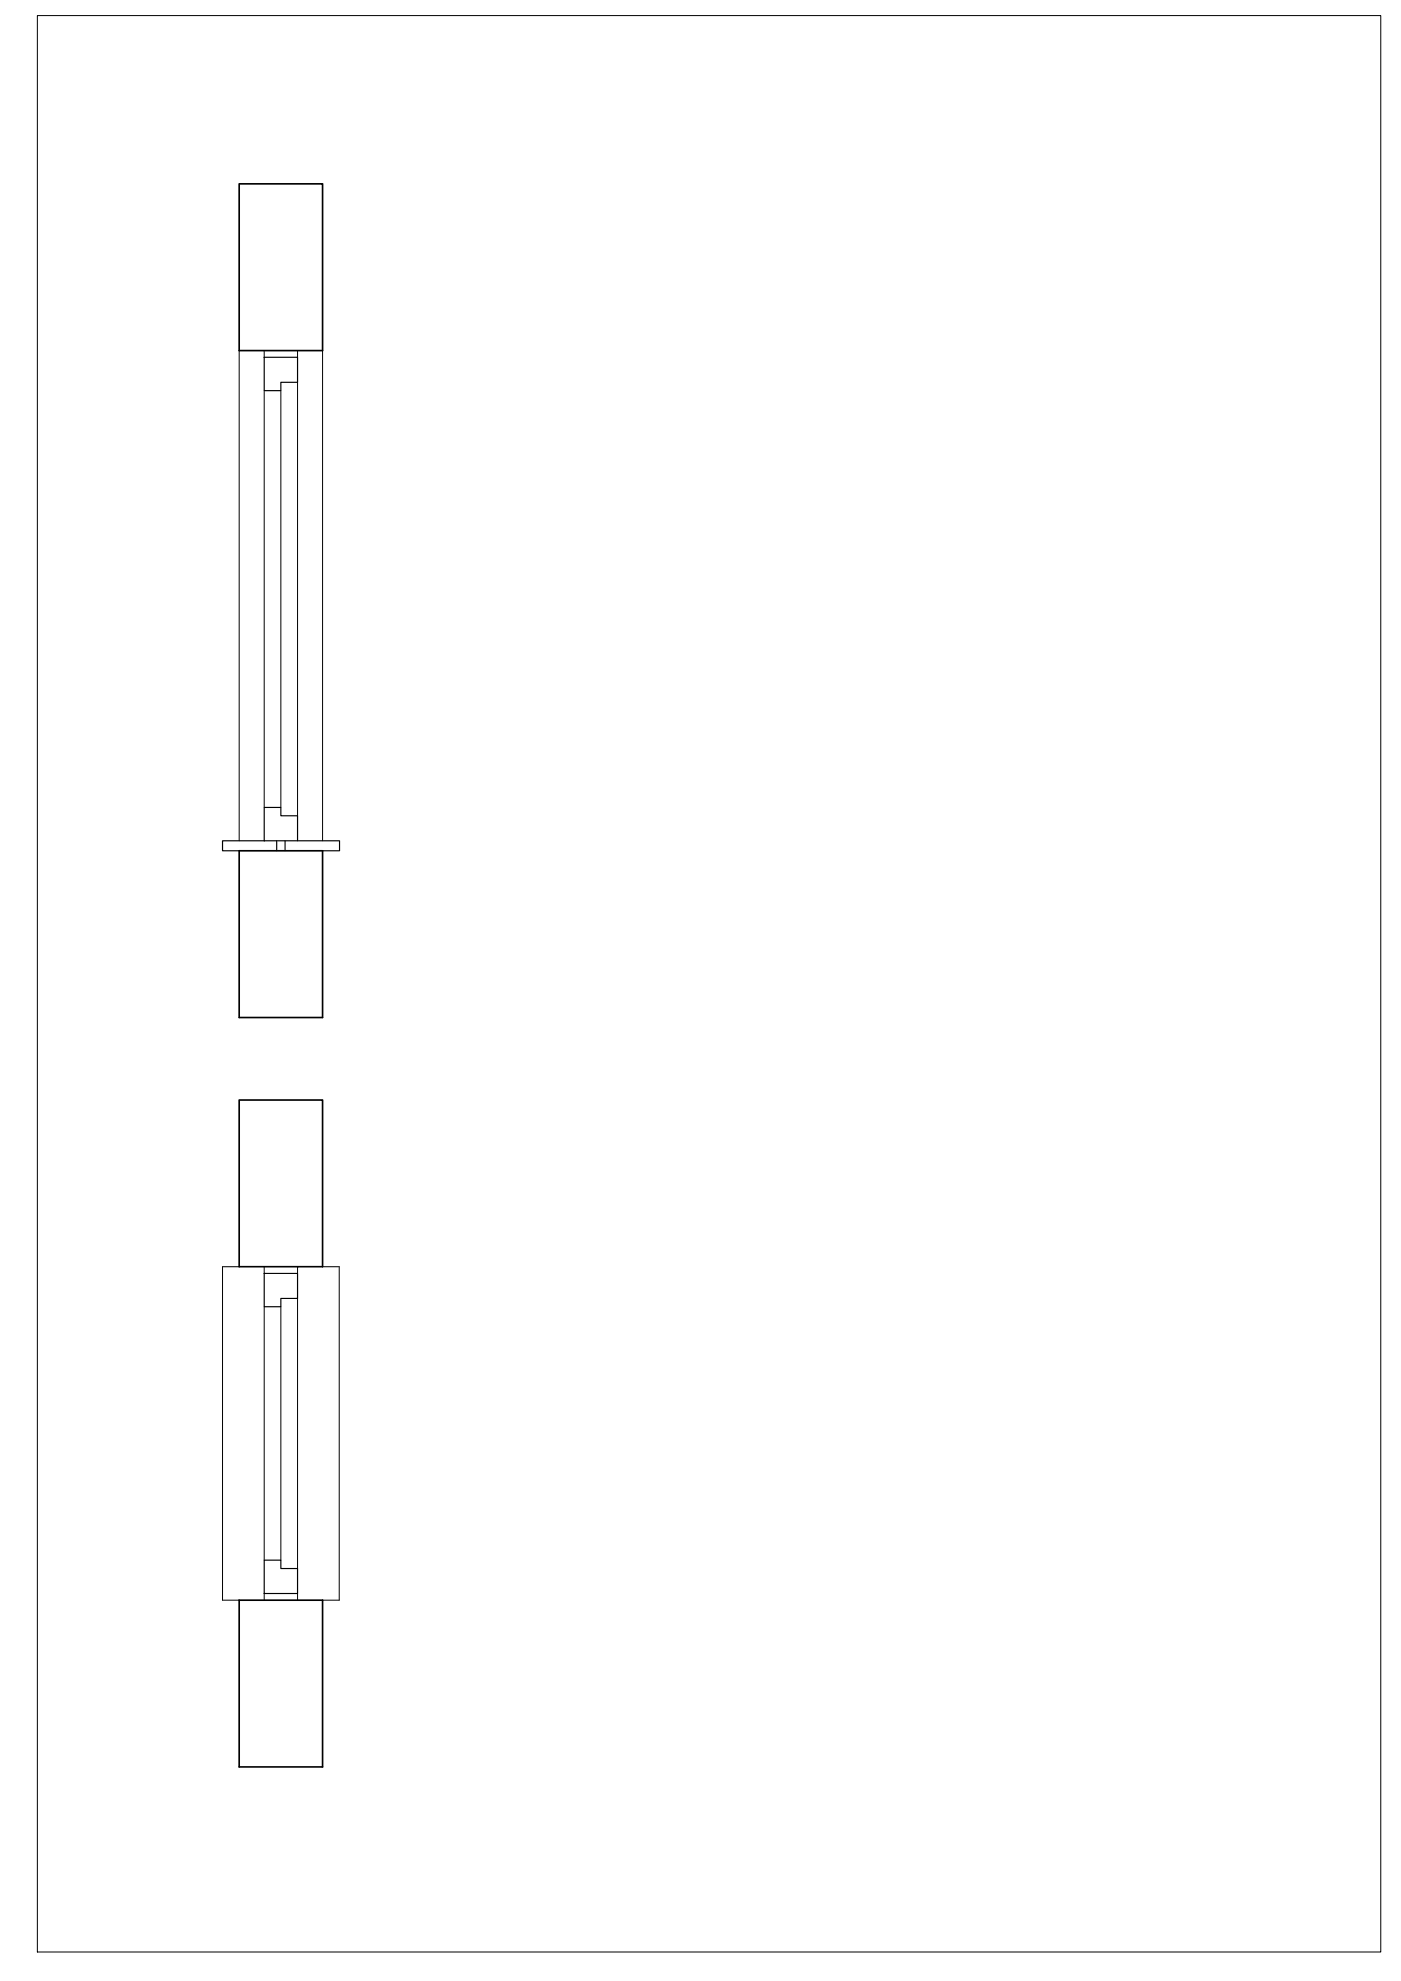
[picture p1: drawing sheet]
<svg xmlns="http://www.w3.org/2000/svg" width="420mm" height="594mm" viewBox="0 0 420 594" stroke-linecap="round" stroke-linejoin="round" font-family="sans-serif">
<!-- layer: 0 -->
<path d="M71.7 55.1h25v50h-25zM71.7 255.1h25v50h-25zM71.7 329.9h25v50h-25zM71.7 479.9h25v50h-25z" fill="none" stroke="#000" stroke-width=".5"/>
<!-- layer: 0.13 -->
<path d="M71.7 105.1v147M79.2 117.1v125M84.2 117.1v125M89.2 114.6v130M96.7 105.1v147M71.7 379.9h-5v100h5M96.7 379.9h5v100h-5M79.2 391.9v76M84.2 391.9v76M89.2 389.4v81" fill="none" stroke="#000" stroke-width=".3"/>
<!-- layer: 0.35 -->
<path d="M79.2 107.1h10v7.5h-5v2.5h-5zM79.2 252.1h-12.5v3h5M79.2 242.1h5v2.5h5v7.5h-10zM83 252.1v3M85.5 252.1v3M89.2 252.1h12.6v3h-5.1M79.2 381.9h10v7.5h-5v2.5h-5zM79.2 467.9h5v2.5h5v7.5h-10z" fill="none" stroke="#000" stroke-width=".35"/>
<!-- layer: 0.25 -->
<path d="M79.2 105.1v2M89.2 105.1v2M79.2 379.9v2M89.2 379.9v2M79.2 477.9v2M89.2 477.9v2" fill="none" stroke="#000" stroke-width=".3"/>
<!-- layer: 0 -->
<path d="M11.2 4.7h402.9v580.7h-402.9z" fill="none" stroke="#000" stroke-width=".3"/>
</svg>
